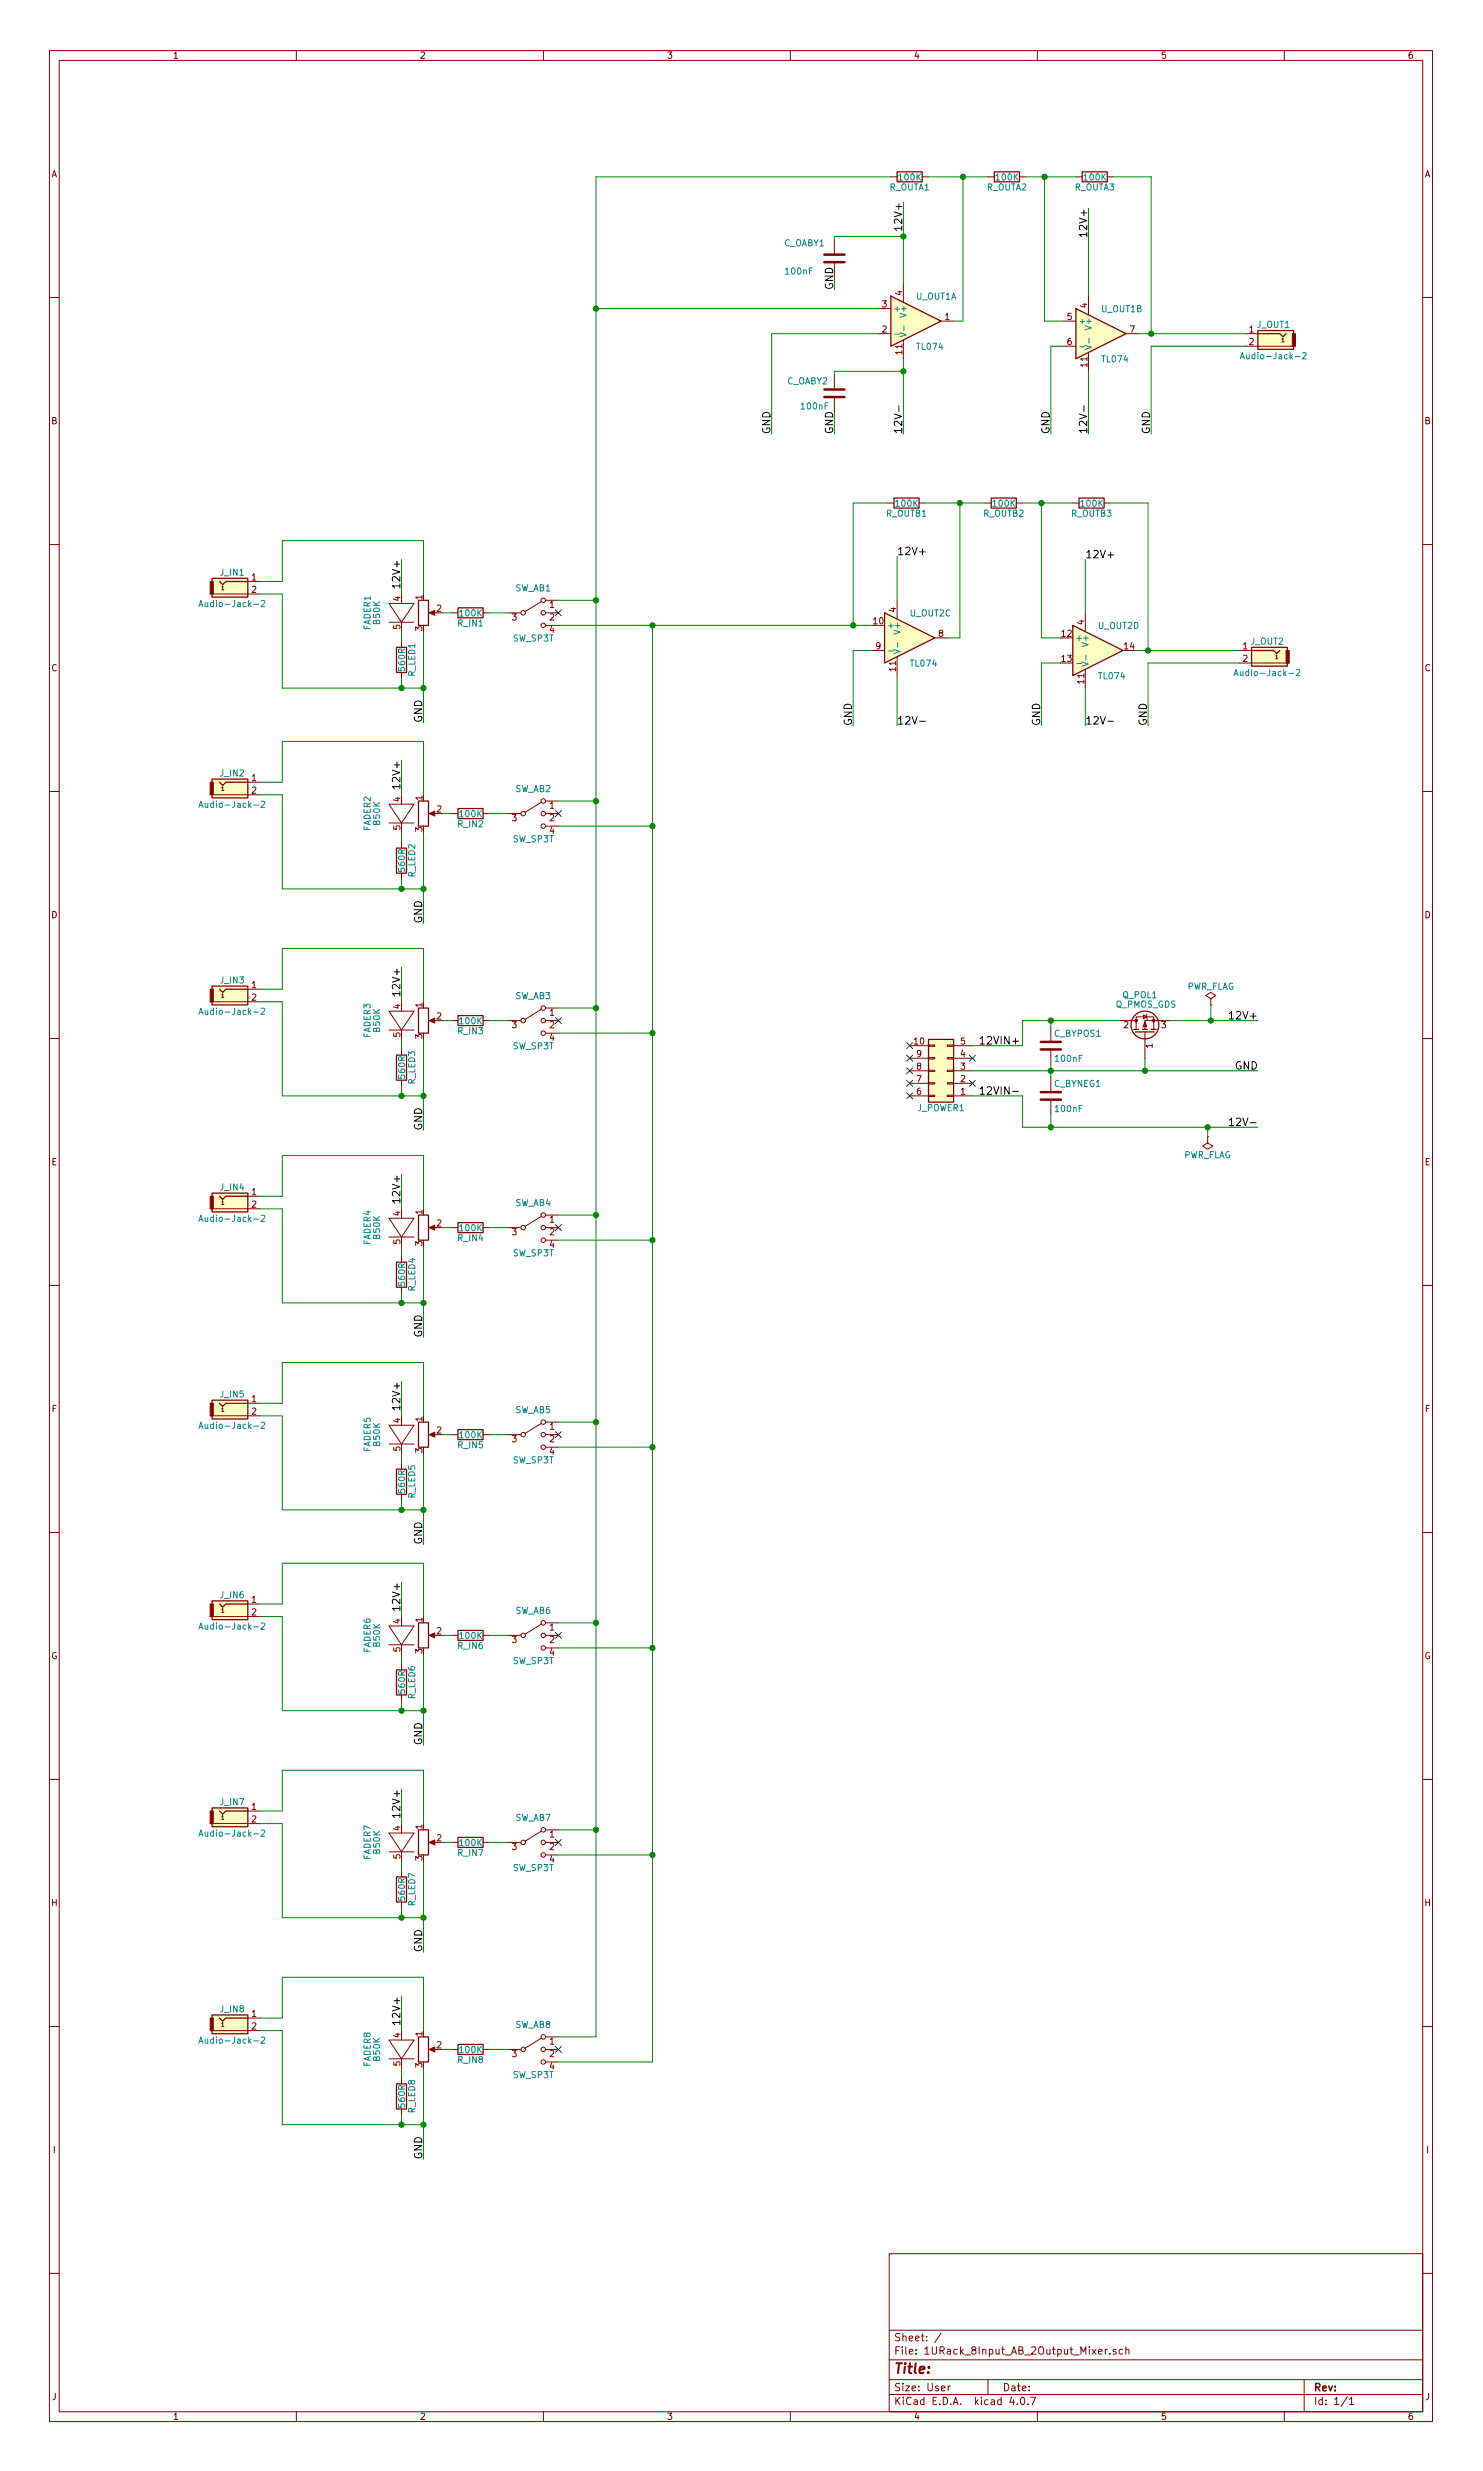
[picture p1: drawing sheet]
<svg xmlns="http://www.w3.org/2000/svg" width="300mm" height="500mm" viewBox="0 0 300 500" stroke-linecap="round" stroke-linejoin="round" font-family="sans-serif">
<defs><g id="words">
<text font-size="2.8" fill="#840000" x="181" y="480.5">Title:</text>
<g font-size="2.1">
<text x="182.6" y="45.9" transform="rotate(-90 182.6 45.9)">12V+</text>
<text x="220.1" y="47.2" transform="rotate(-90 220.1 47.2)">12V+</text>
<text x="168.7" y="58.7" transform="rotate(-90 168.7 58.7)">GND</text>
<text x="156" y="87.9" transform="rotate(-90 156 87.9)">GND</text>
<text x="168.7" y="87.9" transform="rotate(-90 168.7 87.9)">GND</text>
<text x="182.6" y="87.9" transform="rotate(-90 182.6 87.9)">12V-</text>
<text x="212.5" y="87.9" transform="rotate(-90 212.5 87.9)">GND</text>
<text x="220.1" y="87.9" transform="rotate(-90 220.1 87.9)">12V-</text>
<text x="232.8" y="87.9" transform="rotate(-90 232.8 87.9)">GND</text>
<text x="181.6" y="112.4">12V+</text>
<text x="219.7" y="113">12V+</text>
<text x="81" y="118.3" transform="rotate(-90 81 118.3)">12V+</text>
<text x="85.5" y="146.3" transform="rotate(-90 85.5 146.3)">GND</text>
<text x="172.5" y="146.9" transform="rotate(-90 172.5 146.9)">GND</text>
<text x="181.6" y="146.7">12V-</text>
<text x="210.6" y="146.9" transform="rotate(-90 210.6 146.9)">GND</text>
<text x="219.7" y="146.7">12V-</text>
<text x="232.2" y="146.9" transform="rotate(-90 232.2 146.9)">GND</text>
<text x="81" y="158.9" transform="rotate(-90 81 158.9)">12V+</text>
<text x="85.5" y="186.9" transform="rotate(-90 85.5 186.9)">GND</text>
<text x="81" y="200.8" transform="rotate(-90 81 200.8)">12V+</text>
<text x="249.6" y="206.4">12V+</text>
<text x="198.1" y="211.4">12VIN+</text>
<text x="198.1" y="221.6">12VIN-</text>
<text x="249.9" y="216.5">GND</text>
<text x="250.2" y="228">12V-</text>
<text x="85.5" y="228.8" transform="rotate(-90 85.5 228.8)">GND</text>
<text x="81" y="242.7" transform="rotate(-90 81 242.7)">12V+</text>
<text x="85.5" y="270.7" transform="rotate(-90 85.5 270.7)">GND</text>
<text x="81" y="284.6" transform="rotate(-90 81 284.6)">12V+</text>
<text x="85.5" y="312.7" transform="rotate(-90 85.5 312.7)">GND</text>
<text x="81" y="325.3" transform="rotate(-90 81 325.3)">12V+</text>
<text x="85.5" y="353.3" transform="rotate(-90 85.5 353.3)">GND</text>
<text x="81" y="367.2" transform="rotate(-90 81 367.2)">12V+</text>
<text x="85.5" y="395.2" transform="rotate(-90 85.5 395.2)">GND</text>
<text x="81" y="409.1" transform="rotate(-90 81 409.1)">12V+</text>
<text x="85.5" y="437.1" transform="rotate(-90 85.5 437.1)">GND</text>
</g>
<g font-size="2.1" fill="#840000">
<text x="181" y="474">Sheet: /</text>
<text x="181" y="476.7">File: 1URack_8Input_AB_2Output_Mixer.sch</text>
<text x="181" y="484.1">Size: User</text>
<text x="203" y="484.1">Date:</text>
<text x="266" y="484.1">Rev:</text>
<text x="181" y="486.9">KiCad E.D.A. kicad 4.0.7</text>
<text x="266" y="486.9">Id: 1/1</text>
</g>
<g font-size="1.8" fill="#840000">
<text x="35" y="11.9">1</text>
<text x="85" y="11.9">2</text>
<text x="135" y="11.9">3</text>
<text x="185" y="11.9">4</text>
<text x="235" y="11.9">5</text>
<text x="285" y="11.9">6</text>
<text x="10.4" y="35.9">A</text>
<text x="288.4" y="35.9">A</text>
<text x="182.6" y="59.8" transform="rotate(-90 182.6 59.8)">4</text>
<text x="178.6" y="62.2">3</text>
<text x="191.3" y="64.8">1</text>
<text x="216.1" y="64.8">5</text>
<text x="220.1" y="62.3" transform="rotate(-90 220.1 62.3)">4</text>
<text x="178.6" y="67.3">2</text>
<text x="182.6" y="71.7" transform="rotate(-90 182.6 71.7)">11</text>
<text x="216.1" y="69.8">6</text>
<text x="228.8" y="67.3">7</text>
<text x="252.9" y="67.3">1</text>
<text x="252.9" y="69.8">2</text>
<text x="220.1" y="74.2" transform="rotate(-90 220.1 74.2)">11</text>
<text x="10.4" y="85.9">B</text>
<text x="288.4" y="85.9">B</text>
<text x="51" y="117.5">1</text>
<text x="51" y="120">2</text>
<text x="81" y="121.7" transform="rotate(-90 81 121.7)">4</text>
<text x="85.5" y="121.4" transform="rotate(-90 85.5 121.4)">1</text>
<text x="88.4" y="123.8">2</text>
<text x="103.7" y="125.6">3</text>
<text x="111.3" y="123">1</text>
<text x="111.3" y="125.6">2</text>
<text x="181.4" y="123.9" transform="rotate(-90 181.4 123.9)">4</text>
<text x="81" y="127.4" transform="rotate(-90 81 127.4)">5</text>
<text x="85.5" y="127.7" transform="rotate(-90 85.5 127.7)">3</text>
<text x="176.8" y="126.4">10</text>
<text x="177.3" y="131.4">9</text>
<text x="190" y="128.9">8</text>
<text x="214.9" y="128.9">12</text>
<text x="219.5" y="126.5" transform="rotate(-90 219.5 126.5)">4</text>
<text x="227.6" y="131.4">14</text>
<text x="251.6" y="131.4">1</text>
<text x="10.4" y="135.9">C</text>
<text x="181.4" y="135.8" transform="rotate(-90 181.4 135.8)">11</text>
<text x="214.9" y="134">13</text>
<text x="251.6" y="134">2</text>
<text x="288.4" y="135.9">C</text>
<text x="219.5" y="138.4" transform="rotate(-90 219.5 138.4)">11</text>
<text x="51" y="158.1">1</text>
<text x="51" y="160.6">2</text>
<text x="81" y="162.3" transform="rotate(-90 81 162.3)">4</text>
<text x="85.5" y="162" transform="rotate(-90 85.5 162)">1</text>
<text x="88.4" y="164.5">2</text>
<text x="103.7" y="166.2">3</text>
<text x="111.3" y="163.7">1</text>
<text x="111.3" y="166.2">2</text>
<text x="81" y="168" transform="rotate(-90 81 168)">5</text>
<text x="85.5" y="168.4" transform="rotate(-90 85.5 168.4)">3</text>
<text x="10.4" y="185.9">D</text>
<text x="288.4" y="185.9">D</text>
<text x="51" y="200">1</text>
<text x="51" y="202.6">2</text>
<text x="85.5" y="203.9" transform="rotate(-90 85.5 203.9)">1</text>
<text x="81" y="209.9" transform="rotate(-90 81 209.9)">5</text>
<text x="81" y="204.2" transform="rotate(-90 81 204.2)">4</text>
<text x="88.4" y="206.4">2</text>
<text x="103.7" y="208.1">3</text>
<text x="111.3" y="205.6">1</text>
<text x="111.3" y="208.1">2</text>
<text x="227.5" y="208.1">2</text>
<text x="235.1" y="208.1">3</text>
<text x="85.5" y="210.3" transform="rotate(-90 85.5 210.3)">3</text>
<text x="185.1" y="211.4">10</text>
<text x="185.6" y="214">9</text>
<text x="194.5" y="214">4</text>
<text x="194.5" y="211.4">5</text>
<text x="233.3" y="212.2" transform="rotate(-90 233.3 212.2)">1</text>
<text x="185.6" y="221.6">6</text>
<text x="185.6" y="219.1">7</text>
<text x="185.6" y="216.5">8</text>
<text x="194.5" y="221.6">1</text>
<text x="194.5" y="219.1">2</text>
<text x="194.5" y="216.5">3</text>
<text x="10.4" y="235.9">E</text>
<text x="288.4" y="235.9">E</text>
<text x="51" y="241.9">1</text>
<text x="51" y="244.5">2</text>
<text x="85.5" y="245.8" transform="rotate(-90 85.5 245.8)">1</text>
<text x="81" y="251.9" transform="rotate(-90 81 251.9)">5</text>
<text x="81" y="246.1" transform="rotate(-90 81 246.1)">4</text>
<text x="88.4" y="248.3">2</text>
<text x="103.7" y="250">3</text>
<text x="111.3" y="247.5">1</text>
<text x="111.3" y="250">2</text>
<text x="85.5" y="252.2" transform="rotate(-90 85.5 252.2)">3</text>
<text x="10.5" y="285.9">F</text>
<text x="51" y="283.8">1</text>
<text x="51" y="286.4">2</text>
<text x="85.5" y="287.7" transform="rotate(-90 85.5 287.7)">1</text>
<text x="288.5" y="285.9">F</text>
<text x="81" y="293.8" transform="rotate(-90 81 293.8)">5</text>
<text x="81" y="288" transform="rotate(-90 81 288)">4</text>
<text x="88.4" y="290.2">2</text>
<text x="103.7" y="292">3</text>
<text x="111.3" y="289.4">1</text>
<text x="111.3" y="292">2</text>
<text x="85.5" y="294.1" transform="rotate(-90 85.5 294.1)">3</text>
<text x="51" y="324.5">1</text>
<text x="51" y="327">2</text>
<text x="81" y="328.7" transform="rotate(-90 81 328.7)">4</text>
<text x="85.5" y="328.4" transform="rotate(-90 85.5 328.4)">1</text>
<text x="10.3" y="335.9">G</text>
<text x="81" y="334.4" transform="rotate(-90 81 334.4)">5</text>
<text x="85.5" y="334.7" transform="rotate(-90 85.5 334.7)">3</text>
<text x="88.4" y="330.8">2</text>
<text x="103.7" y="332.6">3</text>
<text x="111.3" y="330.1">1</text>
<text x="111.3" y="332.6">2</text>
<text x="288.3" y="335.9">G</text>
<text x="51" y="366.4">1</text>
<text x="51" y="368.9">2</text>
<text x="81" y="370.6" transform="rotate(-90 81 370.6)">4</text>
<text x="85.5" y="370.3" transform="rotate(-90 85.5 370.3)">1</text>
<text x="111.3" y="372">1</text>
<text x="81" y="376.3" transform="rotate(-90 81 376.3)">5</text>
<text x="85.5" y="376.6" transform="rotate(-90 85.5 376.6)">3</text>
<text x="88.4" y="372.7">2</text>
<text x="103.7" y="374.5">3</text>
<text x="111.3" y="374.5">2</text>
<text x="10.4" y="385.9">H</text>
<text x="288.4" y="385.9">H</text>
<text x="51" y="408.3">1</text>
<text x="51" y="410.8">2</text>
<text x="81" y="412.5" transform="rotate(-90 81 412.5)">4</text>
<text x="85.5" y="412.2" transform="rotate(-90 85.5 412.2)">1</text>
<text x="111.3" y="413.9">1</text>
<text x="81" y="418.2" transform="rotate(-90 81 418.2)">5</text>
<text x="85.5" y="418.6" transform="rotate(-90 85.5 418.6)">3</text>
<text x="88.4" y="414.6">2</text>
<text x="103.7" y="416.4">3</text>
<text x="111.3" y="416.4">2</text>
<text x="10.7" y="435.9">I</text>
<text x="288.7" y="435.9">I</text>
<text x="10.5" y="485.9">J</text>
<text x="288.5" y="485.9">J</text>
<text x="35" y="489.9">1</text>
<text x="85" y="489.9">2</text>
<text x="135" y="489.9">3</text>
<text x="185" y="489.9">4</text>
<text x="235" y="489.9">5</text>
<text x="285" y="489.9">6</text>
</g>
<g font-size="1.8" fill="#008484">
<text x="180" y="38.5">R_OUTA1</text>
<text x="182" y="36.5">100K</text>
<text x="199.7" y="38.5">R_OUTA2</text>
<text x="201.7" y="36.5">100K</text>
<text x="217.5" y="38.5">R_OUTA3</text>
<text x="219.5" y="36.5">100K</text>
<text x="158.7" y="49.8">C_OABY1</text>
<text x="159.2" y="55.6">100nF</text>
<text x="180.8" y="63.1">+</text>
<text x="183.5" y="63.9" transform="rotate(-90 183.5 63.9)">V+</text>
<text x="185.4" y="60.6">U_OUT1A</text>
<text x="218.3" y="65.6">+</text>
<text x="223" y="63.2">U_OUT1B</text>
<text x="185.7" y="70.8">TL074</text>
<text x="221" y="66.5" transform="rotate(-90 221 66.5)">V+</text>
<text x="254.5" y="66.4">J_OUT1</text>
<text x="159.3" y="77.8">C_OABY2</text>
<text x="223.2" y="73.3">TL074</text>
<text x="252.3" y="72.7">Audio-Jack-2</text>
<text x="162.3" y="82.9">100nF</text>
<text x="179.4" y="104.6">R_OUTB1</text>
<text x="181.4" y="102.6">100K</text>
<text x="199.1" y="104.6">R_OUTB2</text>
<text x="201.1" y="102.6">100K</text>
<text x="216.9" y="104.6">R_OUTB3</text>
<text x="218.9" y="102.6">100K</text>
<text x="44.6" y="116.5">J_IN1</text>
<text x="104.3" y="119.7">SW_AB1</text>
<text x="41.5" y="122.9">Audio-Jack-2</text>
<text x="93.1" y="124.8">100K</text>
<text x="184.2" y="124.8">U_OUT2C</text>
<text x="75" y="127.6" transform="rotate(-90 75 127.6)">FADER1</text>
<text x="76.9" y="126.3" transform="rotate(-90 76.9 126.3)">B50K</text>
<text x="92.8" y="126.8">R_IN1</text>
<text x="103.8" y="129.9">SW_SP3T</text>
<text x="111.3" y="128.1">4</text>
<text x="179.6" y="127.2">+</text>
<text x="182.2" y="128.1" transform="rotate(-90 182.2 128.1)">V+</text>
<text x="217.7" y="129.8">+</text>
<text x="220.3" y="130.6" transform="rotate(-90 220.3 130.6)">V+</text>
<text x="222.3" y="127.3">U_OUT2D</text>
<text x="253.2" y="130.5">J_OUT2</text>
<text x="82" y="135.7" transform="rotate(-90 82 135.7)">560R</text>
<text x="84" y="136.9" transform="rotate(-90 84 136.9)">R_LED1</text>
<text x="184.4" y="134.9">TL074</text>
<text x="222.5" y="137.5">TL074</text>
<text x="251" y="136.8">Audio-Jack-2</text>
<text x="44.6" y="157.2">J_IN2</text>
<text x="104.3" y="160.3">SW_AB2</text>
<text x="41.5" y="163.5">Audio-Jack-2</text>
<text x="76.9" y="167" transform="rotate(-90 76.9 167)">B50K</text>
<text x="92.8" y="167.4">R_IN2</text>
<text x="93.1" y="165.4">100K</text>
<text x="75" y="168.2" transform="rotate(-90 75 168.2)">FADER2</text>
<text x="103.8" y="170.5">SW_SP3T</text>
<text x="111.3" y="168.8">4</text>
<text x="82" y="176.3" transform="rotate(-90 82 176.3)">560R</text>
<text x="84" y="177.6" transform="rotate(-90 84 177.6)">R_LED2</text>
<text x="44.6" y="199.1">J_IN3</text>
<text x="104.3" y="202.2">SW_AB3</text>
<text x="225.8" y="204">Q_PMOS_GDS</text>
<text x="227.3" y="202.1">Q_POL1</text>
<text x="240.2" y="200.3">PWR_FLAG</text>
<text x="41.5" y="205.4">Audio-Jack-2</text>
<text x="76.9" y="208.9" transform="rotate(-90 76.9 208.9)">B50K</text>
<text x="92.8" y="209.4">R_IN3</text>
<text x="93.1" y="207.3">100K</text>
<text x="213.4" y="209.9">C_BYPOS1</text>
<text x="75" y="210.1" transform="rotate(-90 75 210.1)">FADER3</text>
<text x="103.8" y="212.4">SW_SP3T</text>
<text x="111.3" y="210.7">4</text>
<text x="213.8" y="214.9">100nF</text>
<text x="82" y="218.2" transform="rotate(-90 82 218.2)">560R</text>
<text x="84" y="219.5" transform="rotate(-90 84 219.5)">R_LED3</text>
<text x="213.4" y="220">C_BYNEG1</text>
<text x="185.7" y="224.9">J_POWER1</text>
<text x="213.8" y="225.1">100nF</text>
<text x="239.5" y="234.5">PWR_FLAG</text>
<text x="44.6" y="241">J_IN4</text>
<text x="104.3" y="244.2">SW_AB4</text>
<text x="41.5" y="247.3">Audio-Jack-2</text>
<text x="76.9" y="250.8" transform="rotate(-90 76.9 250.8)">B50K</text>
<text x="92.8" y="251.3">R_IN4</text>
<text x="93.1" y="249.2">100K</text>
<text x="75" y="252" transform="rotate(-90 75 252)">FADER4</text>
<text x="103.8" y="254.3">SW_SP3T</text>
<text x="111.3" y="252.6">4</text>
<text x="82" y="260.2" transform="rotate(-90 82 260.2)">560R</text>
<text x="84" y="261.4" transform="rotate(-90 84 261.4)">R_LED4</text>
<text x="44.6" y="282.9">J_IN5</text>
<text x="104.3" y="286.1">SW_AB5</text>
<text x="41.5" y="289.2">Audio-Jack-2</text>
<text x="75" y="293.9" transform="rotate(-90 75 293.9)">FADER5</text>
<text x="76.9" y="292.7" transform="rotate(-90 76.9 292.7)">B50K</text>
<text x="92.8" y="293.2">R_IN5</text>
<text x="93.1" y="291.1">100K</text>
<text x="103.8" y="296.2">SW_SP3T</text>
<text x="111.3" y="294.5">4</text>
<text x="82" y="302.1" transform="rotate(-90 82 302.1)">560R</text>
<text x="84" y="303.3" transform="rotate(-90 84 303.3)">R_LED5</text>
<text x="44.6" y="323.5">J_IN6</text>
<text x="41.5" y="329.9">Audio-Jack-2</text>
<text x="104.3" y="326.7">SW_AB6</text>
<text x="75" y="334.6" transform="rotate(-90 75 334.6)">FADER6</text>
<text x="76.9" y="333.3" transform="rotate(-90 76.9 333.3)">B50K</text>
<text x="92.8" y="333.8">R_IN6</text>
<text x="93.1" y="331.8">100K</text>
<text x="111.3" y="335.1">4</text>
<text x="103.8" y="336.9">SW_SP3T</text>
<text x="82" y="342.7" transform="rotate(-90 82 342.7)">560R</text>
<text x="84" y="344" transform="rotate(-90 84 344)">R_LED6</text>
<text x="44.6" y="365.4">J_IN7</text>
<text x="41.5" y="371.8">Audio-Jack-2</text>
<text x="104.3" y="368.6">SW_AB7</text>
<text x="75" y="376.5" transform="rotate(-90 75 376.5)">FADER7</text>
<text x="76.9" y="375.2" transform="rotate(-90 76.9 375.2)">B50K</text>
<text x="92.8" y="375.7">R_IN7</text>
<text x="93.1" y="373.7">100K</text>
<text x="111.3" y="377">4</text>
<text x="103.8" y="378.8">SW_SP3T</text>
<text x="82" y="384.6" transform="rotate(-90 82 384.6)">560R</text>
<text x="84" y="385.9" transform="rotate(-90 84 385.9)">R_LED7</text>
<text x="44.6" y="407.4">J_IN8</text>
<text x="41.5" y="413.7">Audio-Jack-2</text>
<text x="104.3" y="410.5">SW_AB8</text>
<text x="75" y="418.4" transform="rotate(-90 75 418.4)">FADER8</text>
<text x="76.9" y="417.2" transform="rotate(-90 76.9 417.2)">B50K</text>
<text x="92.8" y="417.6">R_IN8</text>
<text x="93.1" y="415.6">100K</text>
<text x="111.3" y="419">4</text>
<text x="103.8" y="420.7">SW_SP3T</text>
<text x="82" y="426.5" transform="rotate(-90 82 426.5)">560R</text>
<text x="84" y="427.8" transform="rotate(-90 84 427.8)">R_LED8</text>
</g>
<g font-size="1.1" fill="#840000">
<text x="259.4" y="69.3">1</text>
<text x="44.8" y="119.4">1</text>
<text x="258.2" y="133.4">1</text>
<text x="44.8" y="160.1">1</text>
<text x="44.8" y="202">1</text>
<text x="44.8" y="243.9">1</text>
<text x="44.8" y="285.8">1</text>
<text x="44.8" y="326.4">1</text>
<text x="44.8" y="368.3">1</text>
<text x="44.8" y="410.2">1</text>
</g>
</g></defs>
<g fill="none" stroke="#840000" stroke-width=".2">
<path d="M10 10.2h280v480h-280zM12 12.2h276v476.1h-276zM60 10.2v2M110 10.2v2M160 10.2v2M210 10.2v2M260 10.2v2M180.3 35.8h1.3M186.7 35.8h1.3M200 35.8h1.3M206.4 35.8h1.2M217.8 35.8h1.3"/>
<path d="M224.2 35.8h1.2M168.9 48.5v2.8M182.9 57.4v3.8M220.3 59.9v3.8M10 60.2h2M168.9 75.8v2.8M177.8 67.5h2.5M177.8 62.5h2.5M182.9 68.8v3.8M190.5 65h2.5M215.3 65h2.5M215.3 70.1h2.5"/>
<path d="M220.3 71.4v3.8M228 67.5h2.5M252.1 67.5h2.5M252.1 70.1h10.2M288 60.2h2M168.9 80.6v2.8M10 110.2h2M50.2 117.7h2.5M179.7 101.8h1.3M186.1 101.8h1.2M199.4 101.8h1.3M205.7 101.8h1.3"/>
<path d="M217.2 101.8h1.2M223.5 101.8h1.3M288 110.2h2M42.5 120.3h10.2M78.7 122.2h5.1l-2.5 3.8zM78.7 126h5.1M81.3 129.8v1.2M81.3 136.1v1.3M87.2 124.1h1.1M91.4 124.1h1.3M97.8 124.1h1.3M102.9 124.1h2.5"/>
<path d="M109.6 121.8l-3.3 2M110.5 124.1h2.5M110.5 121.5h2.5M110.5 126.6h2.5M176.5 131.7h2.6M181.6 121.5v3.8M181.6 133v3.8M189.2 129.1h2.6M219.7 124.1v3.8M219.7 135.5v3.8M250.8 131.7h2.6M250.8 134.2h10.2"/>
<path d="M50.2 158.4h2.5M10 160.2h2M42.5 160.9h10.2M78.7 162.8h5.1l-2.5 3.8zM78.7 166.6h5.1M81.3 170.4v1.3M81.3 176.8v1.2M87.2 164.7h1.1M91.4 164.7h1.3M97.8 164.7h1.3M102.9 164.7h2.5M109.6 162.4l-3.3 2.1"/>
<path d="M110.5 164.7h2.5M110.5 162.2h2.5M110.5 167.2h2.5M288 160.2h2M10 210.2h2M42.5 202.8h10.2M50.2 200.3h2.5M78.7 204.7h5.1l-2.5 3.8zM78.7 208.5h5.1M81.3 212.3v1.3M81.3 218.7v1.2M87.2 206.6h1.1"/>
<path d="M91.4 206.6h1.3M97.8 206.6h1.3M102.9 206.6h2.5M109.6 204.3l-3.3 2.1M110.5 206.6h2.5M110.5 204.1h2.5M110.5 209.2h2.5M184.1 219.3h3.9M184.1 216.8h3.9M184.1 214.2h3.9M184.1 211.7h3.9M188 211.6h1.2v.2h-1.2z"/>
<path d="M188 214.1h1.2v.3h-1.2zM188 216.6h1.2v.3h-1.2zM188 219.2h1.2v.2h-1.2zM191.8 211.6h1.2v.2h-1.2zM191.8 214.1h1.2v.3h-1.2zM191.8 216.6h1.2v.3h-1.2zM191.8 219.2h1.2v.2h-1.2zM193 219.3h3.8M193 216.8h3.8M193 214.2h3.8M193 211.7h3.8M212.7 207.9v2.8"/>
<path d="M212.7 212.7v2.8M212.7 218v2.8M226.7 206.6h3.3M230 206.6v-.7h3.6v2.5M230 206.6v1.8M231.5 205.5l.7 .4-.7 .3zM231.8 208.9v.2M231.8 209.2v5M232 205.3l.3 1.1M236.9 206.6h-5.1v1.8M245.1 203.4h.1M245.1 202.2l1-.7-1-.6-1 .6 1 .7v1.2"/>
<path d="M288 210.2h2M184.1 221.9h3.9M188 221.7h1.2v.3h-1.2zM191.8 221.7h1.2v.3h-1.2zM193 221.9h3.8M212.7 222.9v2.8M244.5 230.1h.1M244.5 230.1v1.3l1 .6-1 .6-1-.6 1-.6M42.5 244.7h10.2M50.2 242.2h2.5M78.7 246.6h5.1l-2.5 3.8zM78.7 250.4h5.1"/>
<path d="M81.3 254.2v1.3M87.2 248.5h1.1M91.4 248.5h1.3M97.8 248.5h1.3M102.9 248.5h2.5M109.6 246.2l-3.3 2.1M110.5 248.5h2.5M110.5 246h2.5M110.5 251.1h2.5M10 260.2h2M81.3 260.6v1.3M288 260.2h2"/>
<path d="M42.5 286.6h10.2M50.2 284.1h2.5M78.7 288.5h5.1l-2.5 3.8zM78.7 292.3h5.1M81.3 296.1v1.3M87.2 290.4h1.1M91.4 290.4h1.3M97.8 290.4h1.3M102.9 290.4h2.5M109.6 288.1l-3.3 2.1M110.5 290.4h2.5M110.5 287.9h2.5"/>
<path d="M110.5 293h2.5M10 310.2h2M81.3 302.5v1.3M288 310.2h2M42.5 327.3h10.2M50.2 324.7h2.5M78.7 329.2h5.1l-2.5 3.8zM78.7 333h5.1M81.3 336.8v1.3M87.2 331.1h1.1M91.4 331.1h1.3M97.8 331.1h1.3"/>
<path d="M102.9 331.1h2.5M109.6 328.8l-3.3 2M110.5 331.1h2.5M110.5 328.5h2.5M110.5 333.6h2.5M81.3 343.1v1.3M10 360.2h2M42.5 369.2h10.2M50.2 366.6h2.5M78.7 371.1h5.1l-2.5 3.8zM78.7 374.9h5.1M81.3 378.7v1.3"/>
<path d="M87.2 373h1.1M91.4 373h1.3M97.8 373h1.3M102.9 373h2.5M109.6 370.7l-3.3 2M110.5 373h2.5M110.5 370.4h2.5M110.5 375.5h2.5M288 360.2h2M81.3 385v1.3M10 410.2h2M42.5 411.1h10.2"/>
<path d="M50.2 408.5h2.5M78.7 413h5.1l-2.5 3.8zM78.7 416.8h5.1M87.2 414.9h1.1M91.4 414.9h1.3M97.8 414.9h1.3M102.9 414.9h2.5M109.6 412.6l-3.3 2M110.5 414.9h2.5M110.5 412.4h2.5M110.5 417.4h2.5M288 410.2h2"/>
<path d="M81.3 420.6v1.3M81.3 427v1.2M180 456.2h108v32.1h-108zM10 460.2h2M180 477.7h108M180 471.7h108M190.5 472.3l-1.3 2M223.7 475.6v1M224.2 475.6l-.5 .3M224.7 476.5v.1M225.9 475.7l-.3-.1-.3 .2 .1 .2 .5 .2v.3h-.6M227.3 475.7l-.5-.1-.3 .3 .1 .6 .2 .1 .5-.1"/>
<path d="M227.9 475.7l.2-.1 .4 .1v.9M227.9 475.1v1.5M288 460.2h2M60 488.3v1.9M110 488.3v1.9M160 488.3v1.9M180 484.7h108M180 481.7h108M191.9 483v1M192.4 483l-.5 .3M200 481.7v3M204.8 485.2l-.4 1.1h1"/>
<path d="M205.9 486.7v.1M206.7 485.5l.2-.2a.8 .8 0 0 1 .6 .8 .8 .8 0 0 1-.6 .7l-.2-.1-.1-.5zM208.1 486.7v.1M208.6 485.3h1.1l-.7 1.5M210 488.3v1.9M260 488.3v1.9M264 481.7v6.6M272.7 485.2l-1.2 2M273.2 485.7l.4-.4v1.5M273.2 486.8h.8"/>
<circle cx="105.9" cy="124.1" r=".46"/>
<circle cx="110" cy="126.6" r=".46"/>
<circle cx="110" cy="124.1" r=".46"/>
<circle cx="110" cy="121.5" r=".46"/>
<circle cx="105.9" cy="164.7" r=".46"/>
<circle cx="110" cy="164.7" r=".46"/>
<circle cx="110" cy="162.2" r=".46"/>
<circle cx="110" cy="167.2" r=".46"/>
<circle cx="105.9" cy="206.6" r=".46"/>
<circle cx="110" cy="206.6" r=".46"/>
<circle cx="110" cy="204.1" r=".46"/>
<circle cx="110" cy="209.2" r=".46"/>
<circle cx="105.9" cy="248.5" r=".46"/>
<circle cx="110" cy="246" r=".46"/>
<circle cx="110" cy="248.5" r=".46"/>
<circle cx="110" cy="251.1" r=".46"/>
<circle cx="105.9" cy="290.4" r=".46"/>
<circle cx="110" cy="287.9" r=".46"/>
<circle cx="110" cy="290.4" r=".46"/>
<circle cx="110" cy="293" r=".46"/>
<circle cx="105.9" cy="331.1" r=".46"/>
<circle cx="110" cy="328.5" r=".46"/>
<circle cx="110" cy="331.1" r=".46"/>
<circle cx="110" cy="333.6" r=".46"/>
<circle cx="105.9" cy="373" r=".46"/>
<circle cx="110" cy="373" r=".46"/>
<circle cx="110" cy="375.5" r=".46"/>
<circle cx="110" cy="370.4" r=".46"/>
<circle cx="105.9" cy="414.9" r=".46"/>
<circle cx="110" cy="412.4" r=".46"/>
<circle cx="110" cy="414.9" r=".46"/>
<circle cx="110" cy="417.4" r=".46"/>
</g>
<g fill="#ffffc2" stroke="#ffffc2" stroke-width=".2">
<path d="M42.9 117.1h7.3v3.8h-7.3z"/>
<path d="M180.3 59.9l10.2 5.1-10.2 5.1z"/>
<path d="M217.8 62.5l10.2 5-10.2 5.1z"/>
<path d="M179.1 124.1l10.1 5-10.1 5.1z"/>
<path d="M217.2 126.6l10.1 5.1-10.1 5.1z"/>
<path d="M254.6 66.9h7.3v3.8h-7.3z"/>
<path d="M253.4 131h7.2v3.9h-7.2z"/>
<path d="M188 210.4h5v12.7h-5z"/>
<path d="M42.9 157.7h7.3v3.8h-7.3z"/>
<path d="M42.9 199.6h7.3v3.8h-7.3z"/>
<path d="M42.9 241.5h7.3v3.8h-7.3z"/>
<path d="M42.9 283.4h7.3v3.9h-7.3z"/>
<path d="M42.9 324.1h7.3v3.8h-7.3z"/>
<path d="M42.9 366h7.3v3.8h-7.3z"/>
<path d="M42.9 407.9h7.3v3.8h-7.3z"/>
</g>
<g fill="none" stroke="#840000" stroke-width=".25">
<path d="M181.6 34.8h5.1v2h-5.1zM201.3 34.8h5.1v2h-5.1zM219.1 34.8h5.1v2h-5.1zM180.3 59.9l10.2 5.1-10.2 5.1zM217.8 62.5l10.2 5-10.2 5.1zM254.6 66.9h7.3v3.8h-7.3zM254.6 67.5h4.5l.6 .7 .6-.7M42.9 117.1h7.3v3.8h-7.3zM44.4 117.7l.7 .6 .6-.6h4.5M181 100.8h5.1v2.1h-5.1zM200.7 100.8h5v2.1h-5zM218.4 100.8h5.1v2.1h-5.1z"/>
<path d="M80.3 131h2v5.1h-2zM84.7 121.5h2v5.1h-2zM92.7 123h5.1v2.1h-5.1zM179.1 124.1l10.1 5-10.1 5.1zM217.2 126.6l10.1 5.1-10.1 5.1zM253.4 131h7.2v3.9h-7.2zM253.4 131.7h4.4l.6 .6 .7-.6M42.9 157.7h7.3v3.8h-7.3zM44.4 158.4l.7 .6 .6-.6h4.5M80.3 171.7h2v5.1h-2zM84.7 162.2h2v5h-2zM92.7 163.7h5.1v2h-5.1z"/>
<path d="M42.9 199.6h7.3v3.8h-7.3zM44.4 200.3l.7 .6 .6-.6h4.5M80.3 213.6h2v5.1h-2zM84.7 204.1h2v5.1h-2zM92.7 205.6h5.1v2h-5.1zM188 210.4h5v12.7h-5zM229.5 208.4h1M229.9 208.9h3.8M231.3 208.4h1M233 208.4h1.1M42.9 241.5h7.3v3.8h-7.3zM44.4 242.2l.7 .6 .6-.6h4.5"/>
<path d="M80.3 255.5h2v5.1h-2zM84.7 246h2v5.1h-2zM92.7 247.5h5.1v2h-5.1zM42.9 283.4h7.3v3.9h-7.3zM44.4 284.1l.7 .6 .6-.6h4.5M80.3 297.4h2v5.1h-2zM84.7 287.9h2v5.1h-2zM92.7 289.4h5.1v2.1h-5.1zM42.9 324.1h7.3v3.8h-7.3zM44.4 324.7l.7 .7 .6-.7h4.5M80.3 338.1h2v5h-2zM84.7 328.5h2v5.1h-2z"/>
<path d="M92.7 330.1h5.1v2h-5.1zM42.9 366h7.3v3.8h-7.3zM44.4 366.6l.7 .7 .6-.7h4.5M80.3 380h2v5h-2zM84.7 370.4h2v5.1h-2zM92.7 372h5.1v2h-5.1zM42.9 407.9h7.3v3.8h-7.3zM44.4 408.5l.7 .7 .6-.7h4.5M84.7 412.4h2v5h-2zM92.7 413.9h5.1v2h-5.1zM80.3 421.9h2v5.1h-2z"/>
<circle cx="231.8" cy="207.5" r="2.82"/>
</g>
<g fill="#840000" stroke="#840000" stroke-width=".2">
<path d="M42.5 117.7h.7v2.6h-.7z"/>
<path d="M261.6 67.5h.7v2.6h-.7z"/>
<path d="M260.3 131.7h.7v2.5h-.7z"/>
<path d="M231.8 206.9l.4 1h-.8z"/>
<path d="M86.9 124.1l1.1-.5v1z"/>
<path d="M42.5 158.4h.7v2.5h-.7z"/>
<path d="M86.9 164.7l1.1-.5v1z"/>
<path d="M42.5 200.3h.7v2.5h-.7z"/>
<path d="M86.9 206.6l1.1-.5v1z"/>
<path d="M42.5 242.2h.7v2.5h-.7z"/>
<path d="M86.9 248.5l1.1-.5v1z"/>
<path d="M42.5 284.1h.7v2.5h-.7z"/>
<path d="M86.9 290.4l1.1-.5v1z"/>
<path d="M42.5 324.7h.7v2.6h-.7z"/>
<path d="M86.9 331.1l1.1-.5v1z"/>
<path d="M42.5 366.6h.7v2.6h-.7z"/>
<path d="M86.9 373l1.1-.5v1z"/>
<path d="M42.5 408.5h.7v2.6h-.7z"/>
<path d="M86.9 414.9l1.1-.5v1z"/>
<circle cx="233.6" cy="206.6" r=".28"/>
<circle cx="230" cy="206.6" r=".28"/>
</g>
<g fill="none" stroke="#008484" stroke-width=".2">
<path d="M181.2 67.7h.9M182.2 67.3l1.3 .5-1.3 .4M183 65.9v1M218.6 70.2h1M219.7 69.9l1.2 .4-1.2 .4M220.4 68.5v1M251.1 72.7l.4-1.3 .4 1.3M251.2 72.3h.6M262.2 72.2h.9M263.7 71.5l.5-.1 .2 .3-.8 1h.8M40.3 122.8l.4-1.2 .4 1.2M40.4 122.4h.6"/>
<path d="M51.4 122.3h.9M52.9 121.7l.5-.1 .2 .3-.8 .9h.8M179.9 131.8h.9M180.9 131.5l1.3 .4-1.3 .4M181.7 130.1v.9M218 134.3h.9M219 134l1.3 .5-1.3 .4M219.8 132.6v1M249.8 136.8l.4-1.3 .4 1.3M249.9 136.4h.6M260.9 136.3h1M262.4 135.6l.5-.1 .2 .4-.7 .9h.7"/>
<path d="M40.3 163.5l.4-1.3 .4 1.3M40.4 163.1h.6M51.4 163h.9M52.9 162.3l.5-.1 .2 .3-.8 1h.8M40.3 205.4l.4-1.3 .4 1.3M40.4 205h.6M51.4 204.9h.9M52.9 204.2l.5-.1 .2 .4-.8 .9h.8M40.3 247.3l.4-1.3 .4 1.3M40.4 246.9h.6M51.4 246.8h.9M52.9 246.1l.5-.1 .2 .4-.8 .9h.8"/>
<path d="M40.3 289.2l.4-1.3 .4 1.3M40.4 288.8h.6M51.4 288.7h.9M52.9 288l.5-.1 .2 .4-.8 .9h.8M40.3 329.8l.4-1.2 .4 1.2M40.4 329.4h.6M51.4 329.3h.9M52.9 328.7l.5-.1 .2 .3-.8 .9h.8M40.3 371.7l.4-1.2 .4 1.2M40.4 371.4h.6M51.4 371.3h.9M52.9 370.6l.5-.1 .2 .3-.8 .9h.8"/>
<path d="M40.3 413.7l.4-1.3 .4 1.3M40.4 413.3h.6M51.4 413.2h.9M52.9 412.5l.5-.1 .2 .3-.8 1h.8"/>
</g>
<g fill="none" stroke="#000084" stroke-width=".2">
<path d="M112.4 123.5l1.2 1.2M113.6 123.5l-1.2 1.2M112.4 164.1l1.2 1.2M113.6 164.1l-1.2 1.2M112.4 206l1.2 1.2M113.6 206l-1.2 1.2M183.5 211.1l1.3 1.2M183.5 213.6l1.3 1.2M183.5 216.2l1.3 1.2M183.5 218.7l1.3 1.2M184.8 211.1l-1.3 1.2M184.8 213.6l-1.3 1.2"/>
<path d="M184.8 216.2l-1.3 1.2M184.8 218.7l-1.3 1.2M196.2 213.6l1.3 1.2M196.2 218.7l1.3 1.2M197.5 213.6l-1.3 1.2M197.5 218.7l-1.3 1.2M183.5 221.2l1.3 1.3M184.8 221.2l-1.3 1.3M112.4 247.9l1.2 1.2M113.6 247.9l-1.2 1.2M112.4 289.8l1.2 1.2M113.6 289.8l-1.2 1.2"/>
<path d="M112.4 330.5l1.2 1.2M113.6 330.5l-1.2 1.2M112.4 372.4l1.2 1.2M113.6 372.4l-1.2 1.2M112.4 414.3l1.2 1.2M113.6 414.3l-1.2 1.2"/>
</g>
<g fill="none" stroke="#000" stroke-width=".2">
<path d="M182.5 46.2h-1.5l.5 .5M182.5 45.8v.9M220 47.5h-1.5l.4 .4M220 47.1v.8M182 82.2v1.1M219.4 82.2v1.1M80.9 118.6h-1.5l.5 .5M80.9 118.2v.9M186.2 111.7h1.1M224.3 112.4h1.1M80.9 159.2h-1.5l.5 .5M80.9 158.8v.9"/>
<path d="M186.2 146h1.1M224.3 146h1.1M80.9 201.2h-1.5l.5 .4M80.9 200.7v.9M205 210.8h1.2M248.8 205.2l.5-.4v1.5M248.8 206.3h.9M205 220.9h1.2M248.8 226.8l.5-.4v1.5M248.8 227.9h.9M80.9 243.1h-1.5l.5 .4M80.9 242.6v.9"/>
<path d="M80.9 285h-1.5l.5 .4M80.9 284.5v.9M80.9 325.6h-1.5l.5 .5M80.9 325.2v.9M80.9 367.5h-1.5l.5 .5M80.9 367.1v.9M80.9 409.4h-1.5l.5 .5M80.9 409v.9"/>
</g>
<g fill="none" stroke="#008400" stroke-width=".2">
<path d="M180.3 35.8h-59.7v376.6h-7.6M188 35.8h12M194.9 35.8v29.2h-1.9M207.6 35.8h10.2M211.5 35.8v29.2h3.8M225.4 35.8h7.6v31.7M182.9 40.9v16.5M182.9 47.9h-14v.6M220.3 42.1v17.8M120.6 62.5h57.2M177.8 67.5h-21.6v20.4M182.9 72.6v15.3"/>
<path d="M182.9 75.2h-14v.6M215.3 70.1h-2.6v17.8M220.3 75.2v12.7M230.5 67.5h21.6M252.1 70.1h-19.1v17.8M168.9 83.4v4.5M52.7 117.7h4.4v-8.2h28.6v10.8M81.3 113.3v7M179.7 101.8h-7v24.8M181.6 112.6v8.9M187.3 101.8h12.1M194.3 101.8v27.3h-2.5"/>
<path d="M207 101.8h10.2M210.8 101.8v27.3h3.8M219.7 113.3v10.8M224.8 101.8h7.6v29.9M52.7 120.3h4.4v19h28.6M81.3 127.9v1.9M81.3 137.4v1.9M85.7 127.9v18.4M89.5 124.1h1.9M99.1 124.1h3.8M113 121.5h7.6M113 126.6h63.5"/>
<path d="M132.1 126.6v290.8h-19.1M176.5 131.7h-3.8v15.2M181.6 136.8v10.1M214.6 134.2h-3.8v12.7M219.7 139.3v7.6M229.9 131.7h20.9M250.8 134.2h-18.4v12.7M52.7 158.4h4.4v-8.3h28.6v10.8M81.3 153.9v7M52.7 160.9h4.4v19h28.6M81.3 168.5v1.9M81.3 178v1.9"/>
<path d="M85.7 168.5v18.4M89.5 164.7h1.9M99.1 164.7h3.8M113 162.2h7.6M113 167.2h19.1M81.3 195.8v7M52.7 200.3h4.4v-8.3h28.6v10.8M52.7 202.8h4.4v19.1h28.6M81.3 210.4v1.9M81.3 219.9v2M85.7 210.4v18.4M89.5 206.6h1.9"/>
<path d="M99.1 206.6h3.8M113 204.1h7.6M113 209.2h19.1M196.8 216.8h57.8M212.7 206.6v1.3M212.7 215.5v2.5M226.7 206.6h-19.7v5.1h-10.2M231.8 214.2v2.6M236.9 206.6h17.7M245.1 203.4v3.2M81.3 237.7v7M196.8 221.9h10.2v6.3h47.6"/>
<path d="M212.7 225.7v2.5M244.5 228.2v1.9M52.7 242.2h4.4v-8.3h28.6v10.8M52.7 244.7h4.4v19.1h28.6M81.3 252.3v1.9M85.7 252.3v18.4M89.5 248.5h1.9M99.1 248.5h3.8M113 246h7.6M113 251.1h19.1M81.3 261.9v1.9M81.3 279.6v7"/>
<path d="M52.7 284.1h4.4v-8.3h28.6v10.8M52.7 286.6h4.4v19.1h28.6M81.3 294.2v1.9M85.7 294.2v18.5M89.5 290.4h1.9M99.1 290.4h3.8M113 287.9h7.6M113 293h19.1M81.3 303.8v1.9M52.7 324.7h4.4v-8.2h28.6v10.8M52.7 327.3h4.4v19h28.6M81.3 320.3v7"/>
<path d="M81.3 334.9v1.9M85.7 334.9v18.4M89.5 331.1h1.9M99.1 331.1h3.8M113 328.5h7.6M113 333.6h19.1M81.3 344.4v1.9M52.7 366.6h4.4v-8.2h28.6v10.8M52.7 369.2h4.4v19h28.6M81.3 362.2v7M81.3 376.8v1.9M85.7 376.8v18.4"/>
<path d="M89.5 373h1.9M99.1 373h3.8M113 370.4h7.6M113 375.5h19.1M81.3 386.3v1.9M52.7 408.5h4.4v-8.2h28.6v10.8M52.7 411.1h4.4v19h28.6M81.3 404.1v7M81.3 418.7v1.9M85.7 418.7v18.4M89.5 414.9h1.9M99.1 414.9h3.8"/>
<path d="M81.3 428.2v1.9"/>
</g>
<g fill="#008400" stroke="#008400" stroke-width=".25">
<circle cx="85.7" cy="139.3" r=".51"/>
<circle cx="194.9" cy="35.8" r=".51"/>
<circle cx="211.5" cy="35.8" r=".51"/>
<circle cx="233" cy="67.5" r=".51"/>
<circle cx="194.3" cy="101.8" r=".51"/>
<circle cx="210.8" cy="101.8" r=".51"/>
<circle cx="172.7" cy="126.6" r=".51"/>
<circle cx="232.4" cy="131.7" r=".51"/>
<circle cx="132.1" cy="126.6" r=".51"/>
<circle cx="120.6" cy="121.5" r=".51"/>
<circle cx="212.7" cy="206.6" r=".51"/>
<circle cx="212.7" cy="228.2" r=".51"/>
<circle cx="212.7" cy="216.8" r=".51"/>
<circle cx="231.8" cy="216.8" r=".51"/>
<circle cx="182.9" cy="47.9" r=".51"/>
<circle cx="182.9" cy="75.2" r=".51"/>
<circle cx="245.1" cy="206.6" r=".51"/>
<circle cx="244.5" cy="228.2" r=".51"/>
<circle cx="81.3" cy="139.3" r=".51"/>
<circle cx="85.7" cy="179.9" r=".51"/>
<circle cx="120.6" cy="162.2" r=".51"/>
<circle cx="81.3" cy="179.9" r=".51"/>
<circle cx="85.7" cy="221.9" r=".51"/>
<circle cx="120.6" cy="204.1" r=".51"/>
<circle cx="81.3" cy="221.9" r=".51"/>
<circle cx="85.7" cy="263.8" r=".51"/>
<circle cx="120.6" cy="246" r=".51"/>
<circle cx="81.3" cy="263.8" r=".51"/>
<circle cx="85.7" cy="305.7" r=".51"/>
<circle cx="120.7" cy="287.9" r=".51"/>
<circle cx="81.3" cy="305.7" r=".51"/>
<circle cx="85.7" cy="346.3" r=".51"/>
<circle cx="120.7" cy="328.5" r=".51"/>
<circle cx="81.3" cy="346.3" r=".51"/>
<circle cx="85.7" cy="388.2" r=".51"/>
<circle cx="120.7" cy="370.4" r=".51"/>
<circle cx="81.3" cy="388.2" r=".51"/>
<circle cx="85.7" cy="430.1" r=".51"/>
<circle cx="81.3" cy="430.1" r=".51"/>
<circle cx="132.1" cy="375.5" r=".51"/>
<circle cx="132.1" cy="333.6" r=".51"/>
<circle cx="132.1" cy="293" r=".51"/>
<circle cx="132.1" cy="251.1" r=".51"/>
<circle cx="132.1" cy="209.2" r=".51"/>
<circle cx="132.1" cy="167.2" r=".51"/>
<circle cx="120.6" cy="62.5" r=".51"/>
</g>
<path d="M166.9 53.1h4M166.9 51.5h4M166.9 78.9h4M166.9 80.4h4M210.7 212.5h4.1M210.7 210.9h4.1M210.7 222.6h4.1M210.7 221.1h4.1" fill="none" stroke="#840000" stroke-width=".51"/>
<use href="#words"/>
</svg>
